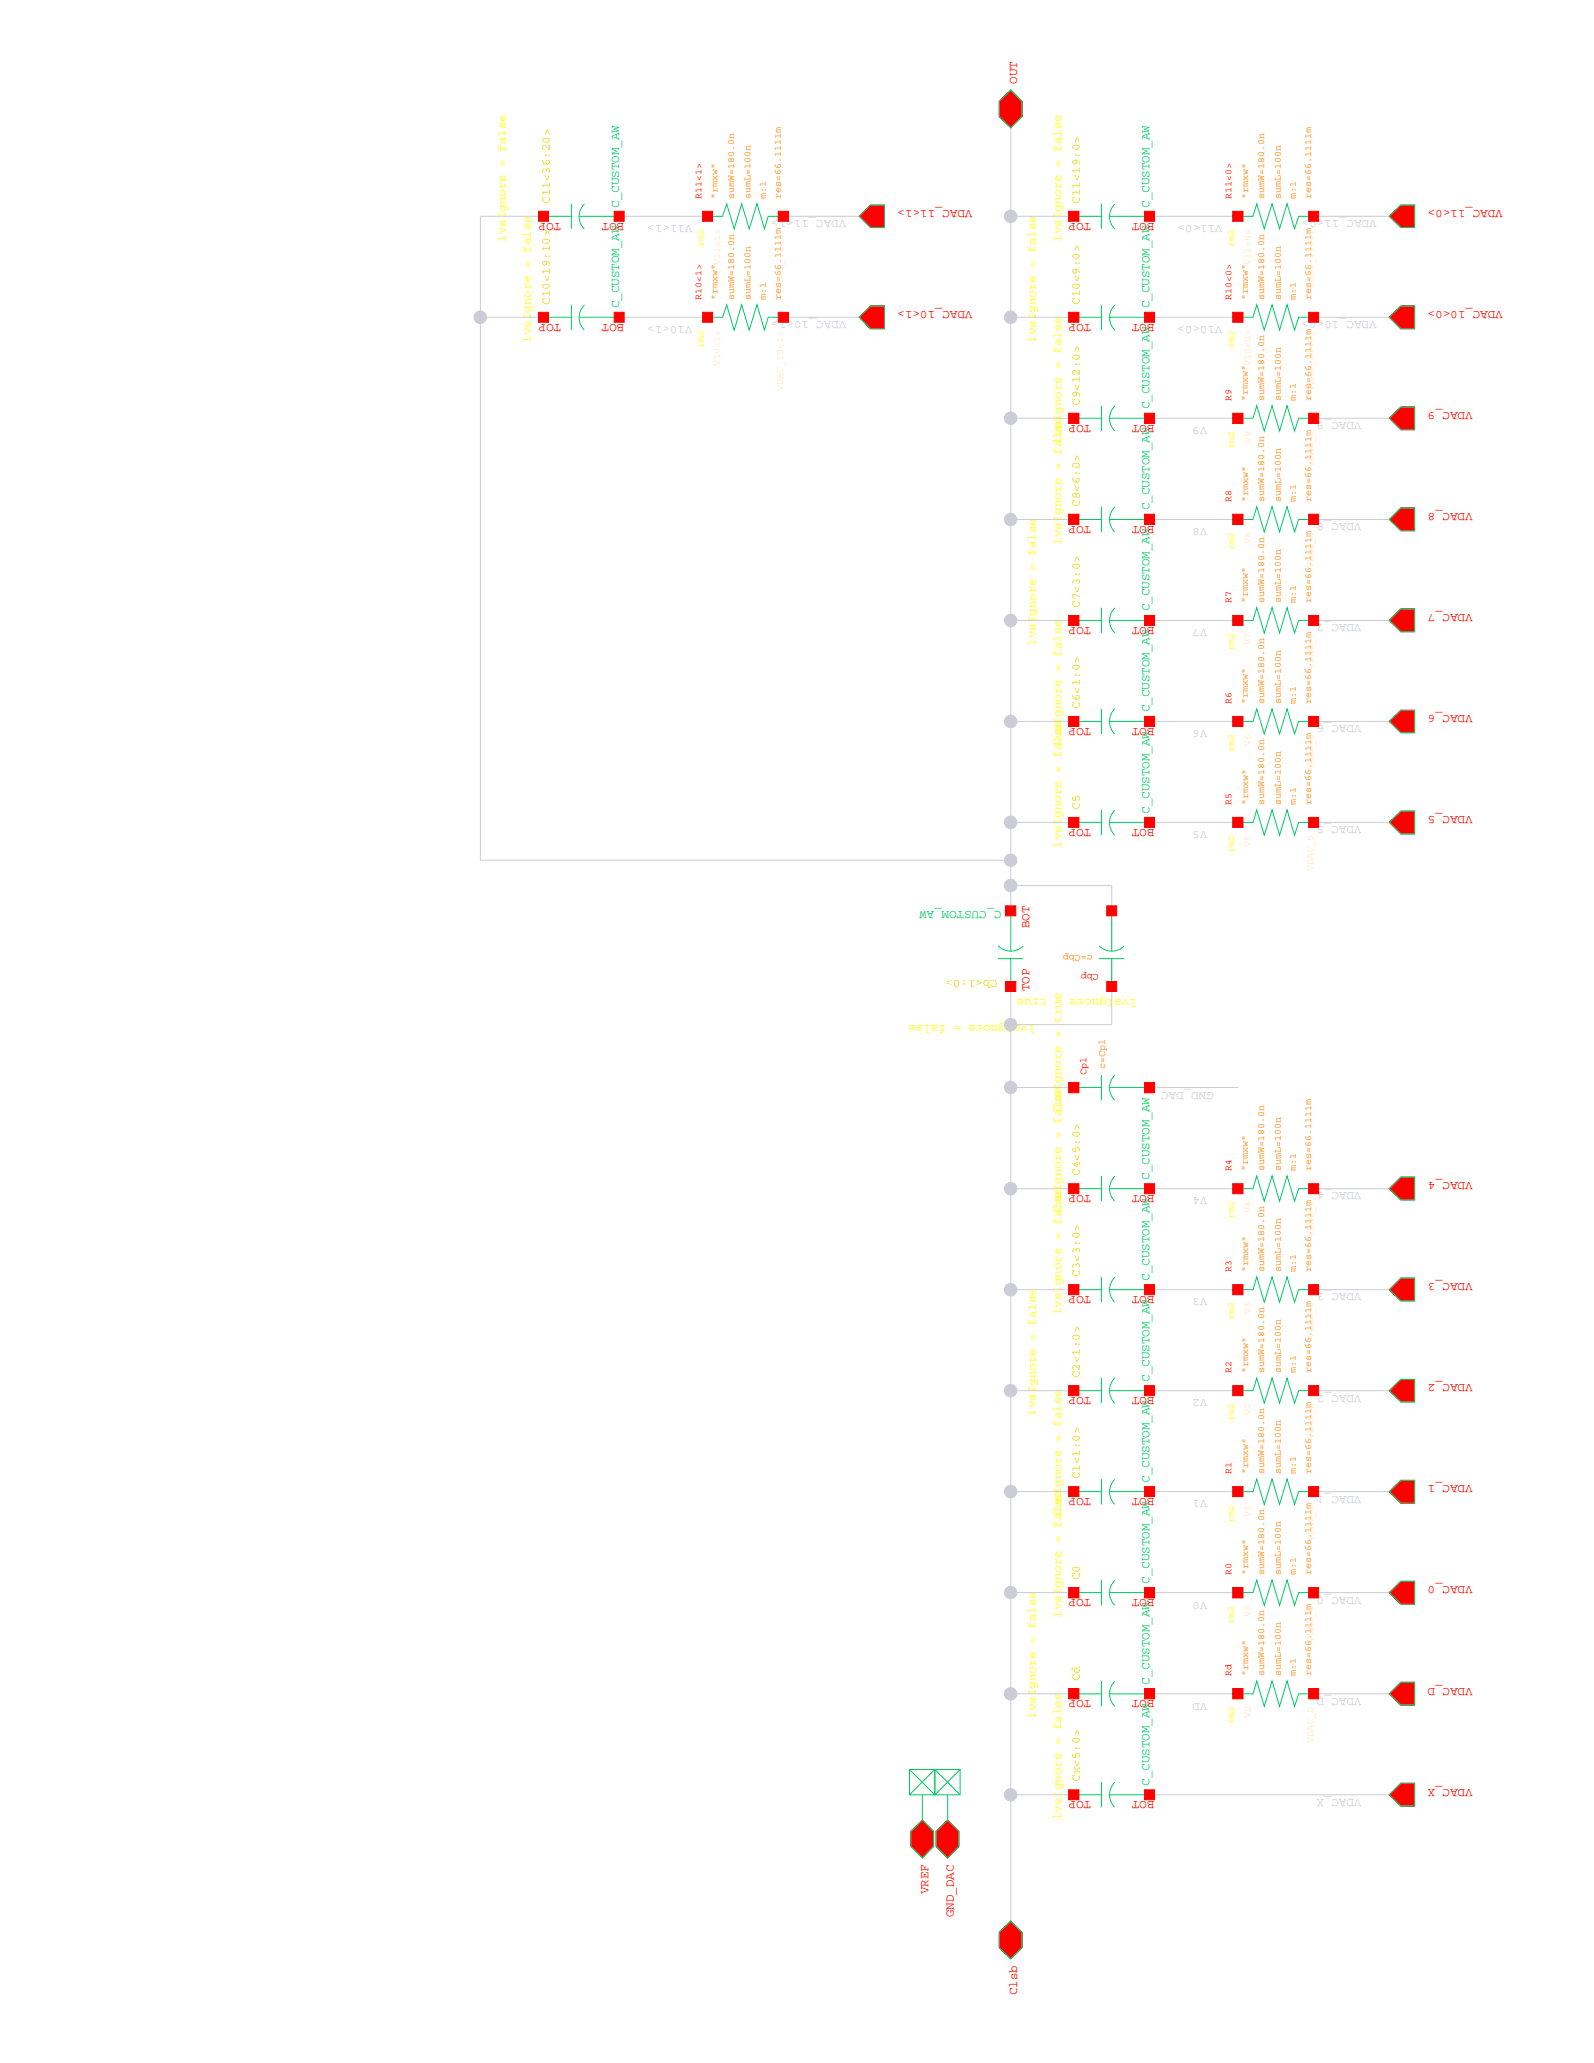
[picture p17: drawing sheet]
<svg xmlns="http://www.w3.org/2000/svg" width="216mm" height="279mm" viewBox="0 0 216 279" stroke-linecap="round" stroke-linejoin="round" font-family="sans-serif">
<defs><g id="words">
<g font-size="1.7" fill="#f00">
<text x="137.8" y="11.3" transform="rotate(-90 137.8 11.3)">OUT</text>
<text x="131.7" y="28.4" transform="rotate(-180 131.7 28.4)">VDAC_11&lt;1&gt;</text>
<text x="203.6" y="28.4" transform="rotate(-180 203.6 28.4)">VDAC_11&lt;0&gt;</text>
<text x="76" y="30.1" transform="rotate(-180 76 30.1)">TOP</text>
<text x="84.6" y="30.1" transform="rotate(-180 84.6 30.1)">BOT</text>
<text x="147.8" y="30.1" transform="rotate(-180 147.8 30.1)">TOP</text>
<text x="156.4" y="30.1" transform="rotate(-180 156.4 30.1)">BOT</text>
<text x="76" y="43.9" transform="rotate(-180 76 43.9)">TOP</text>
<text x="84.6" y="43.9" transform="rotate(-180 84.6 43.9)">BOT</text>
<text x="131.7" y="42.1" transform="rotate(-180 131.7 42.1)">VDAC_10&lt;1&gt;</text>
<text x="147.8" y="43.9" transform="rotate(-180 147.8 43.9)">TOP</text>
<text x="156.4" y="43.9" transform="rotate(-180 156.4 43.9)">BOT</text>
<text x="203.6" y="42.1" transform="rotate(-180 203.6 42.1)">VDAC_10&lt;0&gt;</text>
<text x="147.8" y="57.5" transform="rotate(-180 147.8 57.5)">TOP</text>
<text x="156.4" y="57.5" transform="rotate(-180 156.4 57.5)">BOT</text>
<text x="199.5" y="55.8" transform="rotate(-180 199.5 55.8)">VDAC_9</text>
<text x="147.8" y="71.2" transform="rotate(-180 147.8 71.2)">TOP</text>
<text x="156.4" y="71.2" transform="rotate(-180 156.4 71.2)">BOT</text>
<text x="199.5" y="69.5" transform="rotate(-180 199.5 69.5)">VDAC_8</text>
<text x="199.5" y="83.2" transform="rotate(-180 199.5 83.2)">VDAC_7</text>
<text x="147.8" y="84.9" transform="rotate(-180 147.8 84.9)">TOP</text>
<text x="156.4" y="84.9" transform="rotate(-180 156.4 84.9)">BOT</text>
<text x="147.8" y="98.6" transform="rotate(-180 147.8 98.6)">TOP</text>
<text x="156.4" y="98.6" transform="rotate(-180 156.4 98.6)">BOT</text>
<text x="199.5" y="96.9" transform="rotate(-180 199.5 96.9)">VDAC_6</text>
<text x="147.8" y="112.3" transform="rotate(-180 147.8 112.3)">TOP</text>
<text x="156.4" y="112.3" transform="rotate(-180 156.4 112.3)">BOT</text>
<text x="199.5" y="110.5" transform="rotate(-180 199.5 110.5)">VDAC_5</text>
<text x="139.4" y="125.7" transform="rotate(-90 139.4 125.7)">BOT</text>
<text x="139.4" y="134.3" transform="rotate(-90 139.4 134.3)">TOP</text>
<text x="147.8" y="161.8" transform="rotate(-180 147.8 161.8)">TOP</text>
<text x="156.4" y="161.8" transform="rotate(-180 156.4 161.8)">BOT</text>
<text x="199.5" y="160.1" transform="rotate(-180 199.5 160.1)">VDAC_4</text>
<text x="199.5" y="173.8" transform="rotate(-180 199.5 173.8)">VDAC_3</text>
<text x="147.8" y="175.5" transform="rotate(-180 147.8 175.5)">TOP</text>
<text x="156.4" y="175.5" transform="rotate(-180 156.4 175.5)">BOT</text>
<text x="147.8" y="189.2" transform="rotate(-180 147.8 189.2)">TOP</text>
<text x="156.4" y="189.2" transform="rotate(-180 156.4 189.2)">BOT</text>
<text x="199.5" y="187.5" transform="rotate(-180 199.5 187.5)">VDAC_2</text>
<text x="147.8" y="202.9" transform="rotate(-180 147.8 202.9)">TOP</text>
<text x="156.4" y="202.9" transform="rotate(-180 156.4 202.9)">BOT</text>
<text x="199.5" y="201.2" transform="rotate(-180 199.5 201.2)">VDAC_1</text>
<text x="199.5" y="214.8" transform="rotate(-180 199.5 214.8)">VDAC_0</text>
<text x="147.8" y="216.6" transform="rotate(-180 147.8 216.6)">TOP</text>
<text x="156.4" y="216.6" transform="rotate(-180 156.4 216.6)">BOT</text>
<text x="147.8" y="230.3" transform="rotate(-180 147.8 230.3)">TOP</text>
<text x="156.4" y="230.3" transform="rotate(-180 156.4 230.3)">BOT</text>
<text x="199.5" y="228.6" transform="rotate(-180 199.5 228.6)">VDAC_D</text>
<text x="147.8" y="243.9" transform="rotate(-180 147.8 243.9)">TOP</text>
<text x="156.4" y="243.9" transform="rotate(-180 156.4 243.9)">BOT</text>
<text x="199.5" y="242.2" transform="rotate(-180 199.5 242.2)">VDAC_X</text>
<text x="125.8" y="256.6" transform="rotate(-90 125.8 256.6)">VREF</text>
<text x="129.2" y="259.6" transform="rotate(-90 129.2 259.6)">GND_DAC</text>
<text x="137.8" y="270.2" transform="rotate(-90 137.8 270.2)">Clsb</text>
</g>
<g font-size="1.7" fill="#d9cc00">
<text x="74.5" y="27.6" transform="rotate(-90 74.5 27.6)">C11&lt;36:20&gt;</text>
<text x="146.3" y="27.6" transform="rotate(-90 146.3 27.6)">C11&lt;19:0&gt;</text>
<text x="74.5" y="41.3" transform="rotate(-90 74.5 41.3)">C10&lt;19:10&gt;</text>
<text x="146.3" y="41.3" transform="rotate(-90 146.3 41.3)">C10&lt;9:0&gt;</text>
<text x="146.3" y="54.9" transform="rotate(-90 146.3 54.9)">C9&lt;12:0&gt;</text>
<text x="146.3" y="68.6" transform="rotate(-90 146.3 68.6)">C8&lt;6:0&gt;</text>
<text x="146.3" y="82.3" transform="rotate(-90 146.3 82.3)">C7&lt;3:0&gt;</text>
<text x="146.3" y="96" transform="rotate(-90 146.3 96)">C6&lt;1:0&gt;</text>
<text x="146.3" y="109.7" transform="rotate(-90 146.3 109.7)">C5</text>
<text x="135.2" y="132.8" transform="rotate(-180 135.2 132.8)">Cb&lt;1:0&gt;</text>
<text x="146.3" y="159.3" transform="rotate(-90 146.3 159.3)">C4&lt;5:0&gt;</text>
<text x="146.3" y="172.9" transform="rotate(-90 146.3 172.9)">C3&lt;3:0&gt;</text>
<text x="146.3" y="186.6" transform="rotate(-90 146.3 186.6)">C2&lt;1:0&gt;</text>
<text x="146.3" y="200.3" transform="rotate(-90 146.3 200.3)">C1&lt;1:0&gt;</text>
<text x="146.3" y="214" transform="rotate(-90 146.3 214)">C0</text>
<text x="146.3" y="227.7" transform="rotate(-90 146.3 227.7)">Cd</text>
<text x="146.3" y="241.3" transform="rotate(-90 146.3 241.3)">Cx&lt;5:0&gt;</text>
</g>
<g font-size="1.7" fill="#0c6">
<text x="83.9" y="28.1" transform="rotate(-90 83.9 28.1)">C_CUSTOM_AW</text>
<text x="155.7" y="28.1" transform="rotate(-90 155.7 28.1)">C_CUSTOM_AW</text>
<text x="83.9" y="41.8" transform="rotate(-90 83.9 41.8)">C_CUSTOM_AW</text>
<text x="155.7" y="41.8" transform="rotate(-90 155.7 41.8)">C_CUSTOM_AW</text>
<text x="155.7" y="55.5" transform="rotate(-90 155.7 55.5)">C_CUSTOM_AW</text>
<text x="155.7" y="69.1" transform="rotate(-90 155.7 69.1)">C_CUSTOM_AW</text>
<text x="155.7" y="82.8" transform="rotate(-90 155.7 82.8)">C_CUSTOM_AW</text>
<text x="155.7" y="96.5" transform="rotate(-90 155.7 96.5)">C_CUSTOM_AW</text>
<text x="155.7" y="110.2" transform="rotate(-90 155.7 110.2)">C_CUSTOM_AW</text>
<text x="135.7" y="123.4" transform="rotate(-180 135.7 123.4)">C_CUSTOM_AW</text>
<text x="155.7" y="159.8" transform="rotate(-90 155.7 159.8)">C_CUSTOM_AW</text>
<text x="155.7" y="173.4" transform="rotate(-90 155.7 173.4)">C_CUSTOM_AW</text>
<text x="155.7" y="187.1" transform="rotate(-90 155.7 187.1)">C_CUSTOM_AW</text>
<text x="155.7" y="200.8" transform="rotate(-90 155.7 200.8)">C_CUSTOM_AW</text>
<text x="155.7" y="214.5" transform="rotate(-90 155.7 214.5)">C_CUSTOM_AW</text>
<text x="155.7" y="228.2" transform="rotate(-90 155.7 228.2)">C_CUSTOM_AW</text>
<text x="155.7" y="241.8" transform="rotate(-90 155.7 241.8)">C_CUSTOM_AW</text>
</g>
<g font-size="1.7" fill="#ccccd9">
<text x="114.6" y="29.8" transform="rotate(-180 114.6 29.8)">VDAC_11&lt;1&gt;</text>
<text x="186.5" y="29.8" transform="rotate(-180 186.5 29.8)">VDAC_11&lt;0&gt;</text>
<text x="93.8" y="30.5" transform="rotate(-180 93.8 30.5)">V11&lt;1&gt;</text>
<text x="165.6" y="30.5" transform="rotate(-180 165.6 30.5)">V11&lt;0&gt;</text>
<text x="93.8" y="44.2" transform="rotate(-180 93.8 44.2)">V10&lt;1&gt;</text>
<text x="114.6" y="43.5" transform="rotate(-180 114.6 43.5)">VDAC_10&lt;1&gt;</text>
<text x="165.6" y="44.2" transform="rotate(-180 165.6 44.2)">V10&lt;0&gt;</text>
<text x="186.5" y="43.5" transform="rotate(-180 186.5 43.5)">VDAC_10&lt;0&gt;</text>
<text x="163.5" y="57.9" transform="rotate(-180 163.5 57.9)">V9</text>
<text x="184.4" y="57.2" transform="rotate(-180 184.4 57.2)">VDAC_9</text>
<text x="163.5" y="71.5" transform="rotate(-180 163.5 71.5)">V8</text>
<text x="184.4" y="70.9" transform="rotate(-180 184.4 70.9)">VDAC_8</text>
<text x="163.5" y="85.2" transform="rotate(-180 163.5 85.2)">V7</text>
<text x="184.4" y="84.5" transform="rotate(-180 184.4 84.5)">VDAC_7</text>
<text x="163.5" y="98.9" transform="rotate(-180 163.5 98.9)">V6</text>
<text x="184.4" y="98.2" transform="rotate(-180 184.4 98.2)">VDAC_6</text>
<text x="163.5" y="112.6" transform="rotate(-180 163.5 112.6)">V5</text>
<text x="184.4" y="111.9" transform="rotate(-180 184.4 111.9)">VDAC_5</text>
<text x="164.4" y="147.8" transform="rotate(-180 164.4 147.8)">GND_DAC</text>
<text x="184.4" y="161.5" transform="rotate(-180 184.4 161.5)">VDAC_4</text>
<text x="163.5" y="162.2" transform="rotate(-180 163.5 162.2)">V4</text>
<text x="163.5" y="175.9" transform="rotate(-180 163.5 175.9)">V3</text>
<text x="184.4" y="175.2" transform="rotate(-180 184.4 175.2)">VDAC_3</text>
<text x="163.5" y="189.5" transform="rotate(-180 163.5 189.5)">V2</text>
<text x="184.4" y="188.9" transform="rotate(-180 184.4 188.9)">VDAC_2</text>
<text x="163.5" y="203.2" transform="rotate(-180 163.5 203.2)">V1</text>
<text x="184.4" y="202.6" transform="rotate(-180 184.4 202.6)">VDAC_1</text>
<text x="163.5" y="216.9" transform="rotate(-180 163.5 216.9)">V0</text>
<text x="184.4" y="216.2" transform="rotate(-180 184.4 216.2)">VDAC_0</text>
<text x="163.5" y="230.6" transform="rotate(-180 163.5 230.6)">VD</text>
<text x="184.4" y="229.9" transform="rotate(-180 184.4 229.9)">VDAC_D</text>
<text x="184.4" y="243.6" transform="rotate(-180 184.4 243.6)">VDAC_X</text>
</g>
<g font-size="1.7" fill="#ff0">
<text x="68.5" y="32.7" transform="rotate(-90 68.5 32.7)">lvsIgnore = false</text>
<text x="143.7" y="32.7" transform="rotate(-90 143.7 32.7)">lvsIgnore = false</text>
<text x="71.9" y="46.4" transform="rotate(-90 71.9 46.4)">lvsIgnore = false</text>
<text x="140.3" y="46.4" transform="rotate(-90 140.3 46.4)">lvsIgnore = false</text>
<text x="143.7" y="60.1" transform="rotate(-90 143.7 60.1)">lvsIgnore = false</text>
<text x="143.7" y="73.7" transform="rotate(-90 143.7 73.7)">lvsIgnore = false</text>
<text x="140.3" y="87.5" transform="rotate(-90 140.3 87.5)">lvsIgnore = false</text>
<text x="143.7" y="101.1" transform="rotate(-90 143.7 101.1)">lvsIgnore = false</text>
<text x="143.7" y="114.8" transform="rotate(-90 143.7 114.8)">lvsIgnore = false</text>
<text x="154" y="135.3" transform="rotate(-180 154 135.3)">lvsIgnore = true</text>
<text x="140.3" y="138.8" transform="rotate(-180 140.3 138.8)">lvsIgnore = false</text>
<text x="143.7" y="150.7" transform="rotate(-90 143.7 150.7)">lvsIgnore = true</text>
<text x="143.7" y="164.4" transform="rotate(-90 143.7 164.4)">lvsIgnore = false</text>
<text x="143.7" y="178.1" transform="rotate(-90 143.7 178.1)">lvsIgnore = false</text>
<text x="140.3" y="191.8" transform="rotate(-90 140.3 191.8)">lvsIgnore = false</text>
<text x="143.7" y="205.4" transform="rotate(-90 143.7 205.4)">lvsIgnore = false</text>
<text x="143.7" y="219.1" transform="rotate(-90 143.7 219.1)">lvsIgnore = false</text>
<text x="140.3" y="232.8" transform="rotate(-90 140.3 232.8)">lvsIgnore = false</text>
<text x="143.7" y="246.5" transform="rotate(-90 143.7 246.5)">lvsIgnore = false</text>
</g>
<g font-size="1.4" fill="#f00">
<text x="95" y="26.9" transform="rotate(-90 95 26.9)">R11&lt;1&gt;</text>
<text x="166.8" y="26.9" transform="rotate(-90 166.8 26.9)">R11&lt;0&gt;</text>
<text x="95" y="40.6" transform="rotate(-90 95 40.6)">R10&lt;1&gt;</text>
<text x="166.8" y="40.6" transform="rotate(-90 166.8 40.6)">R10&lt;0&gt;</text>
<text x="166.8" y="54.3" transform="rotate(-90 166.8 54.3)">R9</text>
<text x="166.8" y="67.9" transform="rotate(-90 166.8 67.9)">R8</text>
<text x="166.8" y="81.6" transform="rotate(-90 166.8 81.6)">R7</text>
<text x="166.8" y="95.3" transform="rotate(-90 166.8 95.3)">R6</text>
<text x="166.8" y="109" transform="rotate(-90 166.8 109)">R5</text>
<text x="148.8" y="131.9" transform="rotate(-180 148.8 131.9)">Cbp</text>
<text x="147.2" y="145.6" transform="rotate(-90 147.2 145.6)">Cpl</text>
<text x="166.8" y="158.6" transform="rotate(-90 166.8 158.6)">R4</text>
<text x="166.8" y="172.3" transform="rotate(-90 166.8 172.3)">R3</text>
<text x="166.8" y="185.9" transform="rotate(-90 166.8 185.9)">R2</text>
<text x="166.8" y="199.6" transform="rotate(-90 166.8 199.6)">R1</text>
<text x="166.8" y="213.3" transform="rotate(-90 166.8 213.3)">R0</text>
<text x="166.8" y="227" transform="rotate(-90 166.8 227)">Rd</text>
</g>
<g font-size="1.4" fill="#ff8000">
<text x="97.2" y="26.9" transform="rotate(-90 97.2 26.9)">&quot;rmxw&quot;</text>
<text x="99.4" y="26.9" transform="rotate(-90 99.4 26.9)">sumW=180.0n</text>
<text x="101.6" y="26.9" transform="rotate(-90 101.6 26.9)">sumL=100n</text>
<text x="103.7" y="26.9" transform="rotate(-90 103.7 26.9)">m:1</text>
<text x="105.7" y="26.9" transform="rotate(-90 105.7 26.9)">res=66.1111m</text>
<text x="169" y="26.9" transform="rotate(-90 169 26.9)">&quot;rmxw&quot;</text>
<text x="171.2" y="26.9" transform="rotate(-90 171.2 26.9)">sumW=180.0n</text>
<text x="173.5" y="26.9" transform="rotate(-90 173.5 26.9)">sumL=100n</text>
<text x="175.5" y="26.9" transform="rotate(-90 175.5 26.9)">m:1</text>
<text x="177.6" y="26.9" transform="rotate(-90 177.6 26.9)">res=66.1111m</text>
<text x="97.2" y="40.6" transform="rotate(-90 97.2 40.6)">&quot;rmxw&quot;</text>
<text x="99.4" y="40.6" transform="rotate(-90 99.4 40.6)">sumW=180.0n</text>
<text x="101.6" y="40.6" transform="rotate(-90 101.6 40.6)">sumL=100n</text>
<text x="103.7" y="40.6" transform="rotate(-90 103.7 40.6)">m:1</text>
<text x="105.7" y="40.6" transform="rotate(-90 105.7 40.6)">res=66.1111m</text>
<text x="169" y="40.6" transform="rotate(-90 169 40.6)">&quot;rmxw&quot;</text>
<text x="171.2" y="40.6" transform="rotate(-90 171.2 40.6)">sumW=180.0n</text>
<text x="173.5" y="40.6" transform="rotate(-90 173.5 40.6)">sumL=100n</text>
<text x="175.5" y="40.6" transform="rotate(-90 175.5 40.6)">m:1</text>
<text x="177.6" y="40.6" transform="rotate(-90 177.6 40.6)">res=66.1111m</text>
<text x="169" y="54.3" transform="rotate(-90 169 54.3)">&quot;rmxw&quot;</text>
<text x="171.2" y="54.3" transform="rotate(-90 171.2 54.3)">sumW=180.0n</text>
<text x="173.5" y="54.3" transform="rotate(-90 173.5 54.3)">sumL=100n</text>
<text x="175.5" y="54.3" transform="rotate(-90 175.5 54.3)">m:1</text>
<text x="177.6" y="54.3" transform="rotate(-90 177.6 54.3)">res=66.1111m</text>
<text x="169" y="67.9" transform="rotate(-90 169 67.9)">&quot;rmxw&quot;</text>
<text x="171.2" y="67.9" transform="rotate(-90 171.2 67.9)">sumW=180.0n</text>
<text x="173.5" y="67.9" transform="rotate(-90 173.5 67.9)">sumL=100n</text>
<text x="175.5" y="67.9" transform="rotate(-90 175.5 67.9)">m:1</text>
<text x="177.6" y="67.9" transform="rotate(-90 177.6 67.9)">res=66.1111m</text>
<text x="169" y="81.6" transform="rotate(-90 169 81.6)">&quot;rmxw&quot;</text>
<text x="171.2" y="81.6" transform="rotate(-90 171.2 81.6)">sumW=180.0n</text>
<text x="173.5" y="81.6" transform="rotate(-90 173.5 81.6)">sumL=100n</text>
<text x="175.5" y="81.6" transform="rotate(-90 175.5 81.6)">m:1</text>
<text x="177.6" y="81.6" transform="rotate(-90 177.6 81.6)">res=66.1111m</text>
<text x="169" y="95.3" transform="rotate(-90 169 95.3)">&quot;rmxw&quot;</text>
<text x="171.2" y="95.3" transform="rotate(-90 171.2 95.3)">sumW=180.0n</text>
<text x="173.5" y="95.3" transform="rotate(-90 173.5 95.3)">sumL=100n</text>
<text x="175.5" y="95.3" transform="rotate(-90 175.5 95.3)">m:1</text>
<text x="177.6" y="95.3" transform="rotate(-90 177.6 95.3)">res=66.1111m</text>
<text x="169" y="109" transform="rotate(-90 169 109)">&quot;rmxw&quot;</text>
<text x="171.2" y="109" transform="rotate(-90 171.2 109)">sumW=180.0n</text>
<text x="173.5" y="109" transform="rotate(-90 173.5 109)">sumL=100n</text>
<text x="175.5" y="109" transform="rotate(-90 175.5 109)">m:1</text>
<text x="177.6" y="109" transform="rotate(-90 177.6 109)">res=66.1111m</text>
<text x="148" y="129.3" transform="rotate(-180 148 129.3)">c=Cbp</text>
<text x="149.7" y="144.7" transform="rotate(-90 149.7 144.7)">c=Cpl</text>
<text x="169" y="158.6" transform="rotate(-90 169 158.6)">&quot;rmxw&quot;</text>
<text x="171.2" y="158.6" transform="rotate(-90 171.2 158.6)">sumW=180.0n</text>
<text x="173.5" y="158.6" transform="rotate(-90 173.5 158.6)">sumL=100n</text>
<text x="175.5" y="158.6" transform="rotate(-90 175.5 158.6)">m:1</text>
<text x="177.6" y="158.6" transform="rotate(-90 177.6 158.6)">res=66.1111m</text>
<text x="169" y="172.3" transform="rotate(-90 169 172.3)">&quot;rmxw&quot;</text>
<text x="171.2" y="172.3" transform="rotate(-90 171.2 172.3)">sumW=180.0n</text>
<text x="173.5" y="172.3" transform="rotate(-90 173.5 172.3)">sumL=100n</text>
<text x="175.5" y="172.3" transform="rotate(-90 175.5 172.3)">m:1</text>
<text x="177.6" y="172.3" transform="rotate(-90 177.6 172.3)">res=66.1111m</text>
<text x="169" y="185.9" transform="rotate(-90 169 185.9)">&quot;rmxw&quot;</text>
<text x="171.2" y="185.9" transform="rotate(-90 171.2 185.9)">sumW=180.0n</text>
<text x="173.5" y="185.9" transform="rotate(-90 173.5 185.9)">sumL=100n</text>
<text x="175.5" y="185.9" transform="rotate(-90 175.5 185.9)">m:1</text>
<text x="177.6" y="185.9" transform="rotate(-90 177.6 185.9)">res=66.1111m</text>
<text x="169" y="199.6" transform="rotate(-90 169 199.6)">&quot;rmxw&quot;</text>
<text x="171.2" y="199.6" transform="rotate(-90 171.2 199.6)">sumW=180.0n</text>
<text x="173.5" y="199.6" transform="rotate(-90 173.5 199.6)">sumL=100n</text>
<text x="175.5" y="199.6" transform="rotate(-90 175.5 199.6)">m:1</text>
<text x="177.6" y="199.6" transform="rotate(-90 177.6 199.6)">res=66.1111m</text>
<text x="169" y="213.3" transform="rotate(-90 169 213.3)">&quot;rmxw&quot;</text>
<text x="171.2" y="213.3" transform="rotate(-90 171.2 213.3)">sumW=180.0n</text>
<text x="173.5" y="213.3" transform="rotate(-90 173.5 213.3)">sumL=100n</text>
<text x="175.5" y="213.3" transform="rotate(-90 175.5 213.3)">m:1</text>
<text x="177.6" y="213.3" transform="rotate(-90 177.6 213.3)">res=66.1111m</text>
<text x="169" y="227" transform="rotate(-90 169 227)">&quot;rmxw&quot;</text>
<text x="171.2" y="227" transform="rotate(-90 171.2 227)">sumW=180.0n</text>
<text x="173.5" y="227" transform="rotate(-90 173.5 227)">sumL=100n</text>
<text x="175.5" y="227" transform="rotate(-90 175.5 227)">m:1</text>
<text x="177.6" y="227" transform="rotate(-90 177.6 227)">res=66.1111m</text>
</g>
<g font-size="1.4" fill="#ff0">
<text x="95.3" y="33.4" transform="rotate(-90 95.3 33.4)">rm2</text>
<text x="167.2" y="33.4" transform="rotate(-90 167.2 33.4)">rm2</text>
<text x="95.3" y="47.2" transform="rotate(-90 95.3 47.2)">rm2</text>
<text x="167.2" y="47.2" transform="rotate(-90 167.2 47.2)">rm2</text>
<text x="167.2" y="60.8" transform="rotate(-90 167.2 60.8)">rm2</text>
<text x="167.2" y="74.5" transform="rotate(-90 167.2 74.5)">rm2</text>
<text x="167.2" y="88.2" transform="rotate(-90 167.2 88.2)">rm2</text>
<text x="167.2" y="101.9" transform="rotate(-90 167.2 101.9)">rm2</text>
<text x="167.2" y="115.6" transform="rotate(-90 167.2 115.6)">rm2</text>
<text x="167.2" y="165.1" transform="rotate(-90 167.2 165.1)">rm2</text>
<text x="167.2" y="178.8" transform="rotate(-90 167.2 178.8)">rm2</text>
<text x="167.2" y="192.5" transform="rotate(-90 167.2 192.5)">rm2</text>
<text x="167.2" y="206.2" transform="rotate(-90 167.2 206.2)">rm2</text>
<text x="167.2" y="219.9" transform="rotate(-90 167.2 219.9)">rm2</text>
<text x="167.2" y="233.6" transform="rotate(-90 167.2 233.6)">rm2</text>
</g>
<g font-size="1.4" fill="#ffe6bf">
<text x="97.5" y="35.9" transform="rotate(-90 97.5 35.9)">V11&lt;1&gt;</text>
<text x="169.4" y="35.9" transform="rotate(-90 169.4 35.9)">V11&lt;0&gt;</text>
<text x="106.1" y="39.2" transform="rotate(-90 106.1 39.2)">VDAC_11&lt;1&gt;</text>
<text x="177.9" y="39.2" transform="rotate(-90 177.9 39.2)">VDAC_11&lt;0&gt;</text>
<text x="97.5" y="49.6" transform="rotate(-90 97.5 49.6)">V10&lt;1&gt;</text>
<text x="106.1" y="52.9" transform="rotate(-90 106.1 52.9)">VDAC_10&lt;1&gt;</text>
<text x="169.4" y="49.6" transform="rotate(-90 169.4 49.6)">V10&lt;0&gt;</text>
<text x="177.9" y="52.9" transform="rotate(-90 177.9 52.9)">VDAC_10&lt;0&gt;</text>
<text x="169.4" y="60" transform="rotate(-90 169.4 60)">V9</text>
<text x="177.9" y="63.3" transform="rotate(-90 177.9 63.3)">VDAC_9</text>
<text x="169.4" y="73.7" transform="rotate(-90 169.4 73.7)">V8</text>
<text x="177.9" y="77" transform="rotate(-90 177.9 77)">VDAC_8</text>
<text x="169.4" y="87.4" transform="rotate(-90 169.4 87.4)">V7</text>
<text x="177.9" y="90.6" transform="rotate(-90 177.9 90.6)">VDAC_7</text>
<text x="169.4" y="101" transform="rotate(-90 169.4 101)">V6</text>
<text x="177.9" y="104.3" transform="rotate(-90 177.9 104.3)">VDAC_6</text>
<text x="169.4" y="114.8" transform="rotate(-90 169.4 114.8)">V5</text>
<text x="177.9" y="118" transform="rotate(-90 177.9 118)">VDAC_5</text>
<text x="169.4" y="164.3" transform="rotate(-90 169.4 164.3)">V4</text>
<text x="177.9" y="167.6" transform="rotate(-90 177.9 167.6)">VDAC_4</text>
<text x="169.4" y="178" transform="rotate(-90 169.4 178)">V3</text>
<text x="177.9" y="181.3" transform="rotate(-90 177.9 181.3)">VDAC_3</text>
<text x="169.4" y="191.7" transform="rotate(-90 169.4 191.7)">V2</text>
<text x="177.9" y="194.9" transform="rotate(-90 177.9 194.9)">VDAC_2</text>
<text x="169.4" y="205.4" transform="rotate(-90 169.4 205.4)">V1</text>
<text x="177.9" y="208.7" transform="rotate(-90 177.9 208.7)">VDAC_1</text>
<text x="169.4" y="219.1" transform="rotate(-90 169.4 219.1)">V0</text>
<text x="177.9" y="222.3" transform="rotate(-90 177.9 222.3)">VDAC_0</text>
<text x="169.4" y="232.7" transform="rotate(-90 169.4 232.7)">VD</text>
<text x="177.9" y="236" transform="rotate(-90 177.9 236)">VDAC_D</text>
</g>
</g></defs>
<g fill="none" stroke="#0c6" stroke-width=".14">
<path d="M73.6 29.3h3.8M77.4 27.6v3.4M78.4 29.3h5.5M79.2 27.6a2.37 2.37 0 0 0-.1 3.4M95.8 29.3h2.1l.5-1.7 1 3.4 1.1-3.4 1 3.4 1-3.4 1 3.4 .6-1.7h2M145.4 29.3h3.8M149.2 27.6v3.4M150.2 29.3h5.5M151 27.6a2.37 2.37 0 0 0 0 3.4M167.7 29.3h2l.5-1.7 1 3.4 1.1-3.4 1 3.4 1-3.4 1 3.4 .6-1.7h2M73.6 43h3.8M77.4 41.3v3.4"/>
<path d="M78.4 43h5.5M79.2 41.3a2.37 2.37 0 0 0-.1 3.4M95.8 43h2.1l.5-1.7 1 3.4 1.1-3.4 1 3.4 1-3.4 1 3.4 .6-1.7h2M145.4 56.6h3.8M145.4 43h3.8M149.2 41.3v3.4M149.2 54.9v3.5M150.2 56.6h5.5M150.2 43h5.5M151 55a2.37 2.37 0 0 0 0 3.4M151 41.3a2.37 2.37 0 0 0 0 3.4M167.7 56.6h2l.5-1.7 1 3.5 1.1-3.5 1 3.5 1-3.5 1 3.5 .6-1.8h2"/>
<path d="M167.7 43h2l.5-1.7 1 3.4 1.1-3.4 1 3.4 1-3.4 1 3.4 .6-1.7h2M145.4 70.4h3.8M149.2 68.6v3.5M150.2 70.4h5.5M151 68.7a2.37 2.37 0 0 0 0 3.3M167.7 70.4h2l.5-1.8 1 3.5 1.1-3.5 1 3.5 1-3.5 1 3.5 .6-1.7h2M145.4 97.7h3.8M145.4 84h3.8M149.2 82.3v3.4M149.2 96v3.4M150.2 97.7h5.5M150.2 84h5.5"/>
<path d="M151 96a2.44 2.44 0 0 0 0 3.4M151 82.3a2.37 2.37 0 0 0 0 3.4M167.7 97.7h2l.5-1.7 1 3.4 1.1-3.4 1 3.4 1-3.4 1 3.4 .6-1.7h2M167.7 84h2l.5-1.7 1 3.4 1.1-3.4 1 3.4 1-3.4 1 3.4 .6-1.7h2M145.4 111.4h3.8M149.2 109.7v3.4M150.2 111.4h5.5M151 109.7a2.37 2.37 0 0 0 0 3.4M167.7 111.4h2l.5-1.7 1 3.4 1.1-3.4 1 3.4 1-3.4 1 3.4 .6-1.7h2M135.2 129.8h3.4M135.2 128.1a2.37 2.37 0 0 0 3.4 0M136.9 123.4v5.4"/>
<path d="M136.9 129.8v3.8M148.8 129.8h3.5M148.9 128.1a2.37 2.37 0 0 0 3.4 0M150.6 123.4v5.4M150.6 129.8v3.8M145.4 147.3h3.8M149.2 145.6v3.4M149.2 159.3v3.4M150.2 147.3h5.5M151 145.6a2.37 2.37 0 0 0 0 3.4M151 159.3a2.37 2.37 0 0 0 0 3.4M145.4 174.7h3.8"/>
<path d="M145.4 161h3.8M149.2 172.9v3.5M150.2 174.7h5.5M150.2 161h5.5M151 173a2.37 2.37 0 0 0 0 3.3M167.7 174.7h2l.5-1.8 1 3.5 1.1-3.5 1 3.5 1-3.5 1 3.5 .6-1.7h2M167.7 161h2l.5-1.7 1 3.4 1.1-3.4 1 3.4 1-3.4 1 3.4 .6-1.7h2M145.4 188.3h3.8M149.2 186.6v3.4M150.2 188.3h5.5M151 186.6a2.44 2.44 0 0 0 0 3.4M167.7 188.3h2l.5-1.7 1 3.4 1.1-3.4 1 3.4 1-3.4 1 3.4 .6-1.7h2"/>
<path d="M145.4 202h3.8M145.4 215.7h3.8M149.2 200.3v3.5M149.2 214v3.4M150.2 202h5.5M150.2 215.7h5.5M151 200.4a2.37 2.37 0 0 0 0 3.3M151 214a2.37 2.37 0 0 0 0 3.4M167.7 202h2l.5-1.7 1 3.5 1.1-3.5 1 3.5 1-3.5 1 3.5 .6-1.8h2M167.7 215.7h2l.5-1.7 1 3.4 1.1-3.4 1 3.4 1-3.4 1 3.4 .6-1.7h2M123.2 239.6h3.4v3.5h-3.4zM123.2 239.6l3.4 3.5 3.4-3.5"/>
<path d="M126.6 239.6h3.4v3.5h-3.4zM145.4 229.4h3.8M149.2 227.7v3.4M150.2 229.4h5.5M151 227.7a2.37 2.37 0 0 0 0 3.4M167.7 229.4h2l.5-1.7 1 3.4 1.1-3.4 1 3.4 1-3.4 1 3.4 .6-1.7h2M123.2 243.1l3.4-3.5 3.4 3.5M124.9 243.1v5.1M128.4 243.1v5.1M145.4 243.1h3.8M149.2 241.3v3.5M150.2 243.1h5.5"/>
<path d="M151 241.4a2.37 2.37 0 0 0 0 3.4"/>
</g>
<g fill="none" stroke="#ccccd9" stroke-width=".14">
<path d="M73.6 43h-8.5v73.5h71.8v3.4M83.9 43h11.9M106.1 43h10.3M136.9 56.6h8.5M145.4 43h-8.5v73.5M155.7 56.6h12M155.7 43h12M177.9 56.6h10.3M177.9 43h10.3M136.9 70.4h8.5M155.7 70.4h12M177.9 70.4h10.3"/>
<path d="M136.9 97.7h8.5M136.9 84h8.5M155.7 97.7h12M155.7 84h12M177.9 97.7h10.3M177.9 84h10.3M136.9 111.4h8.5M136.9 119.9v3.5M136.9 119.9h13.7v3.5M155.7 111.4h12M177.9 111.4h10.3M136.9 133.6v126.6"/>
<path d="M150.6 133.6v5.2h-13.7M136.9 147.3h8.5M155.7 147.3h12M136.9 174.7h8.5M136.9 161h8.5M155.7 174.7h12M155.7 161h12M177.9 174.7h10.3M177.9 161h10.3M136.9 188.3h8.5M155.7 188.3h12M177.9 188.3h10.3"/>
<path d="M136.9 215.7h8.5M136.9 202h8.5M155.7 215.7h12M155.7 202h12M177.9 215.7h10.3M177.9 202h10.3M136.9 229.4h8.5M155.7 229.4h12M177.9 229.4h10.3M136.9 243.1h8.5M155.7 243.1h32.5"/>
</g>
<g fill="#ccccd9" stroke="#ccccd9" stroke-width=".14">
<circle cx="136.9" cy="243.1" r=".85"/>
<circle cx="136.9" cy="229.4" r=".85"/>
<circle cx="136.9" cy="215.7" r=".85"/>
<circle cx="136.9" cy="202" r=".85"/>
<circle cx="136.9" cy="188.3" r=".85"/>
<circle cx="136.9" cy="174.7" r=".85"/>
<circle cx="136.9" cy="161" r=".85"/>
<circle cx="136.9" cy="147.3" r=".85"/>
<circle cx="136.9" cy="138.8" r=".85"/>
<circle cx="136.9" cy="119.9" r=".85"/>
<circle cx="136.9" cy="116.5" r=".85"/>
<circle cx="136.9" cy="111.4" r=".85"/>
<circle cx="136.9" cy="97.7" r=".85"/>
<circle cx="136.9" cy="84" r=".85"/>
<circle cx="136.9" cy="70.4" r=".85"/>
<circle cx="136.9" cy="56.6" r=".85"/>
<circle cx="136.9" cy="43" r=".85"/>
</g>
<circle cx="65" cy="43" r=".85" fill="#ccccd9"/>
<g fill="none" stroke="#ccccd9" stroke-width=".14">
<path d="M136.9 17.3v25.7M73.6 29.3h-8.5v13.7M83.9 29.3h11.9M106.1 29.3h10.3M136.9 29.3h8.5M155.7 29.3h12M177.9 29.3h10.3"/>
<circle cx="65" cy="43" r=".85"/>
</g>
<circle cx="136.9" cy="29.3" r=".85" fill="#ccccd9" stroke="#ccccd9" stroke-width=".14"/>
<g fill="#f00" stroke="#f00" stroke-width=".14">
<path d="M188.2 43l1.5-1.6h1.9v3.1h-1.9z"/>
<path d="M188.2 29.3l1.5-1.5h1.9v3h-1.9z"/>
<path d="M188.2 97.7l1.5-1.5h1.9v3h-1.9z"/>
<path d="M188.2 215.7l1.5-1.5h1.9v3.1h-1.9z"/>
<path d="M188.2 229.4l1.5-1.6h1.9v3.1h-1.9z"/>
<path d="M188.2 243.1l1.5-1.6h1.9v3.1h-1.9z"/>
<path d="M188.2 174.7l1.5-1.6h1.9v3.1h-1.9z"/>
<path d="M188.2 188.3l1.5-1.5h1.9v3.1h-1.9z"/>
<path d="M188.2 161l1.5-1.6h1.9v3.1h-1.9z"/>
<path d="M188.2 111.4l1.5-1.5h1.9v3h-1.9z"/>
<path d="M188.2 70.4l1.5-1.6h1.9v3.1h-1.9z"/>
<path d="M188.2 84l1.5-1.5h1.9v3.1h-1.9z"/>
<path d="M188.2 56.6l1.5-1.5h1.9v3.1h-1.9z"/>
<path d="M188.2 202l1.5-1.5h1.9v3.1h-1.9z"/>
<path d="M177.2 28.6h1.4v1.4h-1.4z"/>
<path d="M167 28.6h1.4v1.4h-1.4z"/>
<path d="M177.2 174h1.4v1.3h-1.4z"/>
<path d="M167 174h1.4v1.3h-1.4z"/>
<path d="M177.2 187.7h1.4v1.3h-1.4z"/>
<path d="M167 187.7h1.4v1.3h-1.4z"/>
<path d="M177.2 201.3h1.4v1.4h-1.4z"/>
<path d="M167 201.3h1.4v1.4h-1.4z"/>
<path d="M177.2 215h1.4v1.4h-1.4z"/>
<path d="M167 215h1.4v1.4h-1.4z"/>
<path d="M177.2 110.7h1.4v1.4h-1.4z"/>
<path d="M167 110.7h1.4v1.4h-1.4z"/>
<path d="M177.2 228.7h1.4v1.4h-1.4z"/>
<path d="M167 228.7h1.4v1.4h-1.4z"/>
<path d="M177.2 69.6h1.4v1.4h-1.4z"/>
<path d="M167 69.6h1.4v1.4h-1.4z"/>
<path d="M177.2 160.3h1.4v1.4h-1.4z"/>
<path d="M167 160.3h1.4v1.4h-1.4z"/>
<path d="M177.2 56h1.4v1.4h-1.4z"/>
<path d="M167 56h1.4v1.4h-1.4z"/>
<path d="M177.2 97h1.4v1.4h-1.4z"/>
<path d="M167 97h1.4v1.4h-1.4z"/>
<path d="M177.2 83.4h1.4v1.3h-1.4z"/>
<path d="M167 83.4h1.4v1.3h-1.4z"/>
<path d="M177.2 42.3h1.4v1.3h-1.4z"/>
<path d="M167 42.3h1.4v1.3h-1.4z"/>
<path d="M155 146.6h1.4v1.4h-1.4z"/>
<path d="M144.7 146.6h1.4v1.4h-1.4z"/>
<path d="M144.7 56h1.4v1.4h-1.4z"/>
<path d="M155 56h1.4v1.4h-1.4z"/>
<path d="M144.7 174h1.4v1.3h-1.4z"/>
<path d="M155 174h1.4v1.3h-1.4z"/>
<path d="M144.7 69.6h1.4v1.4h-1.4z"/>
<path d="M155 69.6h1.4v1.4h-1.4z"/>
<path d="M144.7 242.4h1.4v1.4h-1.4z"/>
<path d="M155 242.4h1.4v1.4h-1.4z"/>
<path d="M144.7 28.6h1.4v1.4h-1.4z"/>
<path d="M155 28.6h1.4v1.4h-1.4z"/>
<path d="M144.7 97h1.4v1.4h-1.4z"/>
<path d="M155 97h1.4v1.4h-1.4z"/>
<path d="M144.7 110.7h1.4v1.4h-1.4z"/>
<path d="M155 110.7h1.4v1.4h-1.4z"/>
<path d="M144.7 228.7h1.4v1.4h-1.4z"/>
<path d="M155 228.7h1.4v1.4h-1.4z"/>
<path d="M144.7 201.3h1.4v1.4h-1.4z"/>
<path d="M155 201.3h1.4v1.4h-1.4z"/>
<path d="M144.7 160.3h1.4v1.4h-1.4z"/>
<path d="M155 160.3h1.4v1.4h-1.4z"/>
<path d="M144.7 215h1.4v1.4h-1.4z"/>
<path d="M155 215h1.4v1.4h-1.4z"/>
<path d="M144.7 83.4h1.4v1.3h-1.4z"/>
<path d="M155 83.4h1.4v1.3h-1.4z"/>
<path d="M144.7 187.7h1.4v1.3h-1.4z"/>
<path d="M155 187.7h1.4v1.3h-1.4z"/>
<path d="M144.7 42.3h1.4v1.3h-1.4z"/>
<path d="M155 42.3h1.4v1.3h-1.4z"/>
<path d="M135.3 261.7l1.6-1.5 1.5 1.5v2.1l-1.5 1.5-1.6-1.5z"/>
<path d="M149.9 122.7h1.4v1.3h-1.4z"/>
<path d="M149.9 132.9h1.4v1.4h-1.4z"/>
<path d="M135.3 13.7l1.6-1.5 1.5 1.5v2.1l-1.5 1.5-1.6-1.5z"/>
<path d="M126.8 248l1.6-1.5 1.5 1.5v2.1l-1.5 1.5-1.6-1.5z"/>
<path d="M127.6 247.5h1.4v1.4h-1.4z"/>
<path d="M123.4 248l1.5-1.5 1.5 1.5v2.1l-1.5 1.5-1.5-1.5z"/>
<path d="M124.2 247.5h1.4v1.4h-1.4z"/>
<path d="M117.9 27.8h1.9v3h-1.9l-1.5-1.5z"/>
<path d="M117.9 41.4h1.9v3.1h-1.9l-1.5-1.5z"/>
<path d="M136.2 132.9h1.4v1.4h-1.4z"/>
<path d="M136.2 122.7h1.4v1.3h-1.4z"/>
<path d="M105.4 42.3h1.4v1.3h-1.4z"/>
<path d="M95.2 42.3h1.3v1.3h-1.3z"/>
<path d="M105.4 28.6h1.4v1.4h-1.4z"/>
<path d="M95.2 28.6h1.3v1.4h-1.3z"/>
<path d="M72.9 42.3h1.4v1.3h-1.4z"/>
<path d="M83.2 42.3h1.3v1.3h-1.3z"/>
<path d="M72.9 28.6h1.4v1.4h-1.4z"/>
<path d="M83.2 28.6h1.3v1.4h-1.3z"/>
</g>
<g fill="none" stroke="#0c6" stroke-width=".14">
<path d="M135.3 13.7l1.6-1.5 1.5 1.5v2.1l-1.5 1.5-1.6-1.5zM117.9 27.8h1.9v3h-1.9l-1.5-1.5zM188.2 29.3l1.5-1.5h1.9v3h-1.9zM117.9 41.4h1.9v3.1h-1.9l-1.5-1.5zM188.2 43l1.5-1.6h1.9v3.1h-1.9zM188.2 56.6l1.5-1.5h1.9v3.1h-1.9zM188.2 70.4l1.5-1.6h1.9v3.1h-1.9zM188.2 97.7l1.5-1.5h1.9v3h-1.9zM188.2 84l1.5-1.5h1.9v3.1h-1.9zM188.2 111.4l1.5-1.5h1.9v3h-1.9zM188.2 174.7l1.5-1.6h1.9v3.1h-1.9zM188.2 161l1.5-1.6h1.9v3.1h-1.9z"/>
<path d="M188.2 188.3l1.5-1.5h1.9v3.1h-1.9zM188.2 215.7l1.5-1.5h1.9v3.1h-1.9zM188.2 202l1.5-1.5h1.9v3.1h-1.9zM188.2 229.4l1.5-1.6h1.9v3.1h-1.9zM123.4 248l1.5-1.5 1.5 1.5v2.1l-1.5 1.5-1.5-1.5zM126.8 248l1.6-1.5 1.5 1.5v2.1l-1.5 1.5-1.6-1.5zM188.2 243.1l1.5-1.6h1.9v3.1h-1.9zM135.3 261.7l1.6-1.5 1.5 1.5v2.1l-1.5 1.5-1.6-1.5z"/>
</g>
<use href="#words"/>
</svg>
